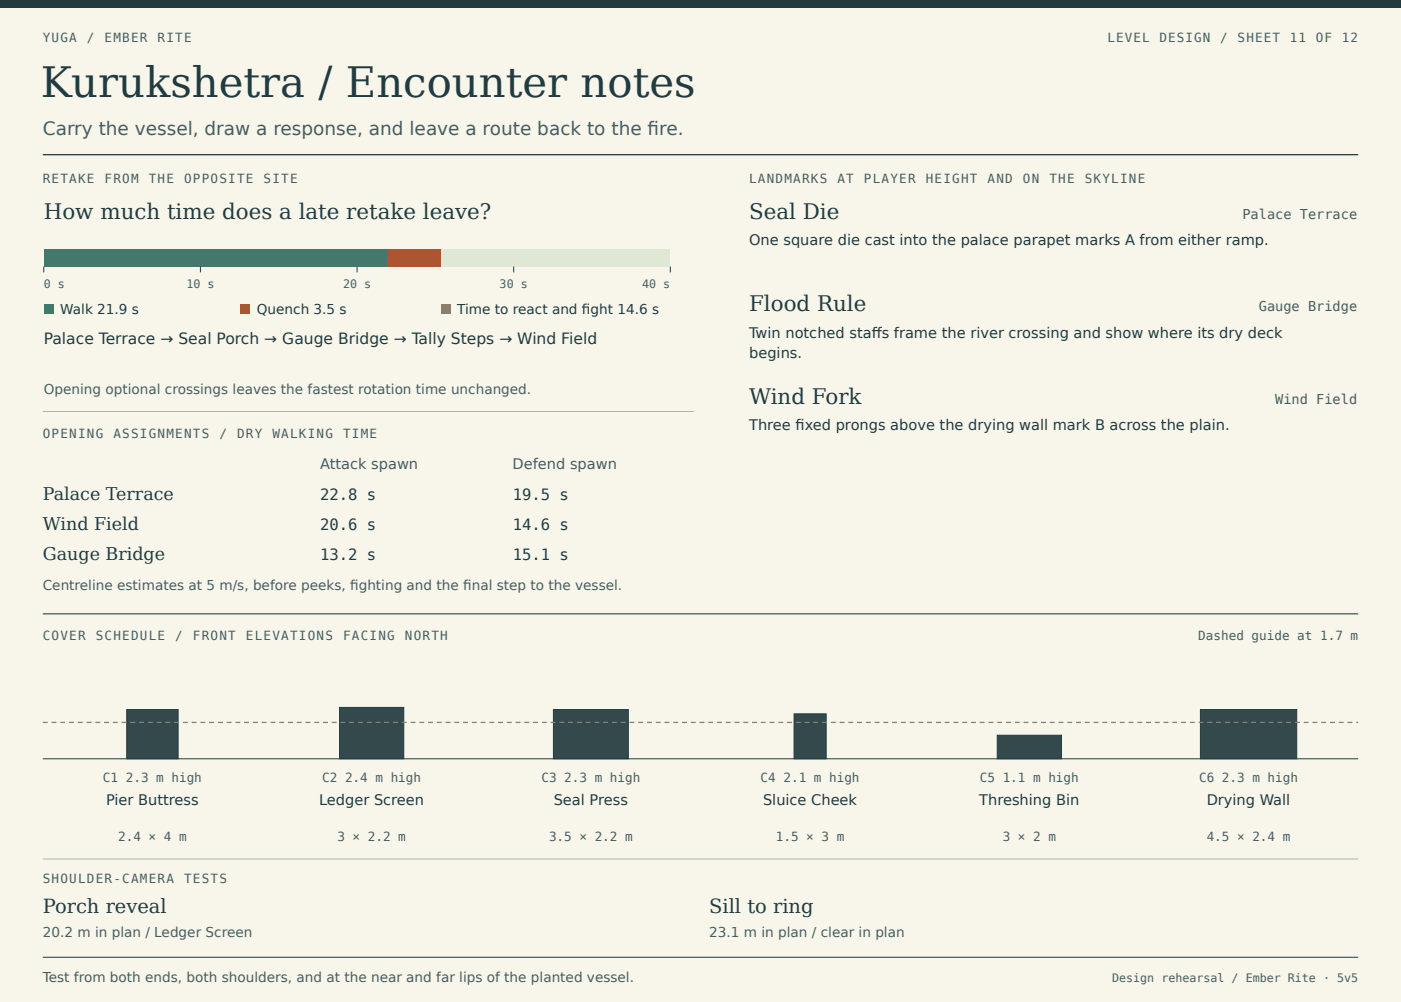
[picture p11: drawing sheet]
<svg xmlns="http://www.w3.org/2000/svg" width="381mm" height="273mm" viewBox="0 0 381 273" stroke-linecap="round" stroke-linejoin="round" font-family="sans-serif">
<defs><g id="words">
<text font-size="11.4" fill="#203c40" x="11.1" y="26.5">Kurukshetra / Encounter notes</text>
<g font-size="5.8" fill="#203c40">
<text x="11.9" y="59.5">How much time does a late retake leave?</text>
<text x="203.7" y="59.5">Seal Die</text>
<text x="203.7" y="84.7">Flood Rule</text>
<text x="203.7" y="109.8">Wind Fork</text>
</g>
<g font-size="5.3" fill="#203c40">
<text x="11.6" y="248.4">Porch reveal</text>
<text x="192.9" y="248.4">Sill to ring</text>
</g>
<g font-size="5" fill="#455f61">
<text x="11.6" y="36.8">Carry the vessel, draw a response, and leave a route back to the fre.</text>
<text x="176.1" y="36.8">i</text>
</g>
<g font-size="4.8" fill="#203c40">
<text x="11.6" y="136">Palace Terrace</text>
<text x="11.6" y="144.2">Wind Field</text>
<text x="11.6" y="152.4">Gauge Bridge</text>
</g>
<g font-size="4.2" fill="#203c40">
<text x="11.9" y="93.7">Palace Terrace → Seal Porch → Gauge Bridge → Tally Steps → Wind Field</text>
<text x="87" y="136">22.8 s</text>
<text x="139.4" y="136">19.5 s</text>
<text x="87" y="144.2">20.6 s</text>
<text x="139.4" y="144.2">14.6 s</text>
<text x="87" y="152.4">13.2 s</text>
<text x="139.4" y="152.4">15.1 s</text>
</g>
<g font-size="4" fill="#203c40">
<text x="203.7" y="66.7">One square die cast into the palace parapet marks A from either ramp.</text>
<text x="203.7" y="91.8">Twin notched stafs frame the river crossing and show where its dry deck</text>
<text x="237.1" y="91.8">f</text>
<text x="203.7" y="97.4">begins.</text>
<text x="203.7" y="116.9">Three fxed prongs above the drying wall mark B across the plain.</text>
<text x="216.3" y="116.9">i</text>
<text x="28.8" y="218.8">Pier Buttress</text>
<text x="86.8" y="218.8">Ledger Screen</text>
<text x="150.6" y="218.8">Seal Press</text>
<text x="207.5" y="218.8">Sluice Cheek</text>
<text x="266.3" y="218.8">Threshing Bin</text>
<text x="328.2" y="218.8">Drying Wall</text>
</g>
<g font-size="4" fill="#455f61">
<text x="87" y="127.5">Attack spawn</text>
<text x="139.4" y="127.5">Defend spawn</text>
</g>
<g font-size="3.7" fill="#455f61">
<text x="337.9" y="59.5">Palace Terrace</text>
<text x="342.3" y="84.7">Gauge Bridge</text>
<text x="11.9" y="107.2">Opening optional crossings leaves the fastest rotation time unchanged.</text>
<text x="346.8" y="109.8">Wind Field</text>
<text x="11.6" y="160.6">Centreline estimates at 5 m/s, before peeks, fghting and the fnal step to the vessel.</text>
<text x="95.2" y="160.6">i</text>
<text x="126" y="160.6">i</text>
<text x="11.6" y="254.8">20.2 m in plan / Ledger Screen</text>
<text x="192.9" y="254.8">23.1 m in plan / clear in plan</text>
<text x="11.6" y="267">Test from both ends, both shoulders, and at the near and far lips of the planted vessel.</text>
</g>
<g font-size="3.7" fill="#203c40">
<text x="16.4" y="85.5">Walk 21.9 s</text>
<text x="69.8" y="85.5">Quench 3.5 s</text>
<text x="124.4" y="85.5">Time to react and fght 14.6 s</text>
<text x="158.3" y="85.5">i</text>
</g>
<g font-size="3.4" fill="#455f61">
<text x="11.6" y="11.4">YUGA</text>
<text x="23.6" y="11.4">/</text>
<text x="28.5" y="11.4">EMBER</text>
<text x="42.9" y="11.4">RITE</text>
<text x="301.2" y="11.4">LEVEL</text>
<text x="315.3" y="11.4">DESIGN</text>
<text x="331.9" y="11.4">/</text>
<text x="336.6" y="11.4">SHEET</text>
<text x="350.8" y="11.4">11</text>
<text x="357.8" y="11.4">OF</text>
<text x="364.9" y="11.4">12</text>
<text x="11.6" y="49.7">RETAKE</text>
<text x="28.5" y="49.7">FROM</text>
<text x="40.5" y="49.7">THE</text>
<text x="50.1" y="49.7">OPPOSITE</text>
<text x="71.7" y="49.7">SITE</text>
<text x="203.7" y="49.7">LANDMARKS</text>
<text x="227.7" y="49.7">AT</text>
<text x="234.9" y="49.7">PLAYER</text>
<text x="251.8" y="49.7">HEIGHT</text>
<text x="268.6" y="49.7">AND</text>
<text x="278.2" y="49.7">ON</text>
<text x="285.4" y="49.7">THE</text>
<text x="295" y="49.7">SKYLINE</text>
<text x="11.6" y="119.1">OPENING</text>
<text x="30.9" y="119.1">ASSIGNMENTS</text>
<text x="59.7" y="119.1">/</text>
<text x="64.5" y="119.1">DRY</text>
<text x="74.1" y="119.1">WALKING</text>
<text x="93.3" y="119.1">TIME</text>
<text x="11.6" y="174.1">COVER</text>
<text x="26.1" y="174.1">SCHEDULE</text>
<text x="47.7" y="174.1">/</text>
<text x="52.5" y="174.1">FRONT</text>
<text x="66.9" y="174.1">ELEVATIONS</text>
<text x="93.3" y="174.1">FACING</text>
<text x="110.1" y="174.1">NORTH</text>
<text x="325.9" y="174.1">Dashed guide at 1.7 m</text>
<text x="28" y="212.7">C1 2.3 m high</text>
<text x="87.6" y="212.7">C2 2.4 m high</text>
<text x="147.2" y="212.7">C3 2.3 m high</text>
<text x="206.9" y="212.7">C4 2.1 m high</text>
<text x="266.5" y="212.7">C5 1.1 m high</text>
<text x="326.1" y="212.7">C6 2.3 m high</text>
<text x="32.1" y="228.9">2.4 × 4 m</text>
<text x="91.8" y="228.9">3 × 2.2 m</text>
<text x="149.3" y="228.9">3.5 × 2.2 m</text>
<text x="211" y="228.9">1.5 × 3 m</text>
<text x="272.7" y="228.9">3 × 2 m</text>
<text x="328.2" y="228.9">4.5 × 2.4 m</text>
<text x="11.6" y="240.2">SHOULDER-CAMERA</text>
<text x="50.1" y="240.2">TESTS</text>
</g>
<g font-size="3.2" fill="#455f61">
<text x="11.9" y="78.3">0 s</text>
<text x="50.7" y="78.3">10 s</text>
<text x="93.3" y="78.3">20 s</text>
<text x="135.9" y="78.3">30 s</text>
<text x="174.7" y="78.3">40 s</text>
<text x="302.5" y="267">Design rehearsal / Ember Rite · 5v5</text>
</g>
</g></defs>
<path d="M0 0h381v272.5h-381z" fill="#f8f5eb"/>
<path d="M0 0h381v2.1h-381z" fill="#203c40"/>
<path d="M11.6 42.1h357.8" fill="none" stroke="#203c40" stroke-width=".34"/>
<path d="M11.9 67.7h93.3v4.8h-93.3z" fill="#42796c"/>
<path d="M105.2 67.7h14.9v4.8h-14.9z" fill="#ad5430"/>
<path d="M120.1 67.7h62.2v4.8h-62.2z" fill="#e0e7d5"/>
<path d="M11.9 72.5v1.6M54.5 72.5v1.6M97.1 72.5v1.6M139.7 72.5v1.6M182.3 72.5v1.6" fill="none" stroke="#203c40" stroke-width=".27"/>
<path d="M11.9 82.8h2.7v2.7h-2.7z" fill="#42796c"/>
<path d="M65.4 82.8h2.6v2.7h-2.6z" fill="#ad5430"/>
<path d="M119.9 82.8h2.6v2.7h-2.6z" fill="#768968"/>
<path d="M11.6 111.9h177" fill="none" stroke="#a8b8ae" stroke-width=".27"/>
<path d="M11.6 167h357.8" fill="none" stroke="#203c40" stroke-width=".29"/>
<g fill="#34494c" stroke="#203c40" stroke-width=".27">
<path d="M34.5 193h13.9v13.4h-13.9z"/>
<path d="M92.3 192.4h17.5v14h-17.5z"/>
<path d="M150.5 193h20.4v13.4h-20.4z"/>
<path d="M215.9 194.2h8.8v12.2h-8.8z"/>
<path d="M271.2 200h17.5v6.4h-17.5z"/>
<path d="M326.5 193h26.1v13.4h-26.1z"/>
</g>
<path d="M11.6 206.4h357.8M11.6 260.3h357.8" fill="none" stroke="#203c40" stroke-width=".27"/>
<path d="M11.6 196.5h357.8" fill="none" stroke="#a77b5b" stroke-width=".34" stroke-dasharray="1.3 1.1" stroke-linecap="butt"/>
<path d="M11.6 233.6h357.8" fill="none" stroke="#a8b8ae" stroke-width=".27"/>
<use href="#words"/>
</svg>
